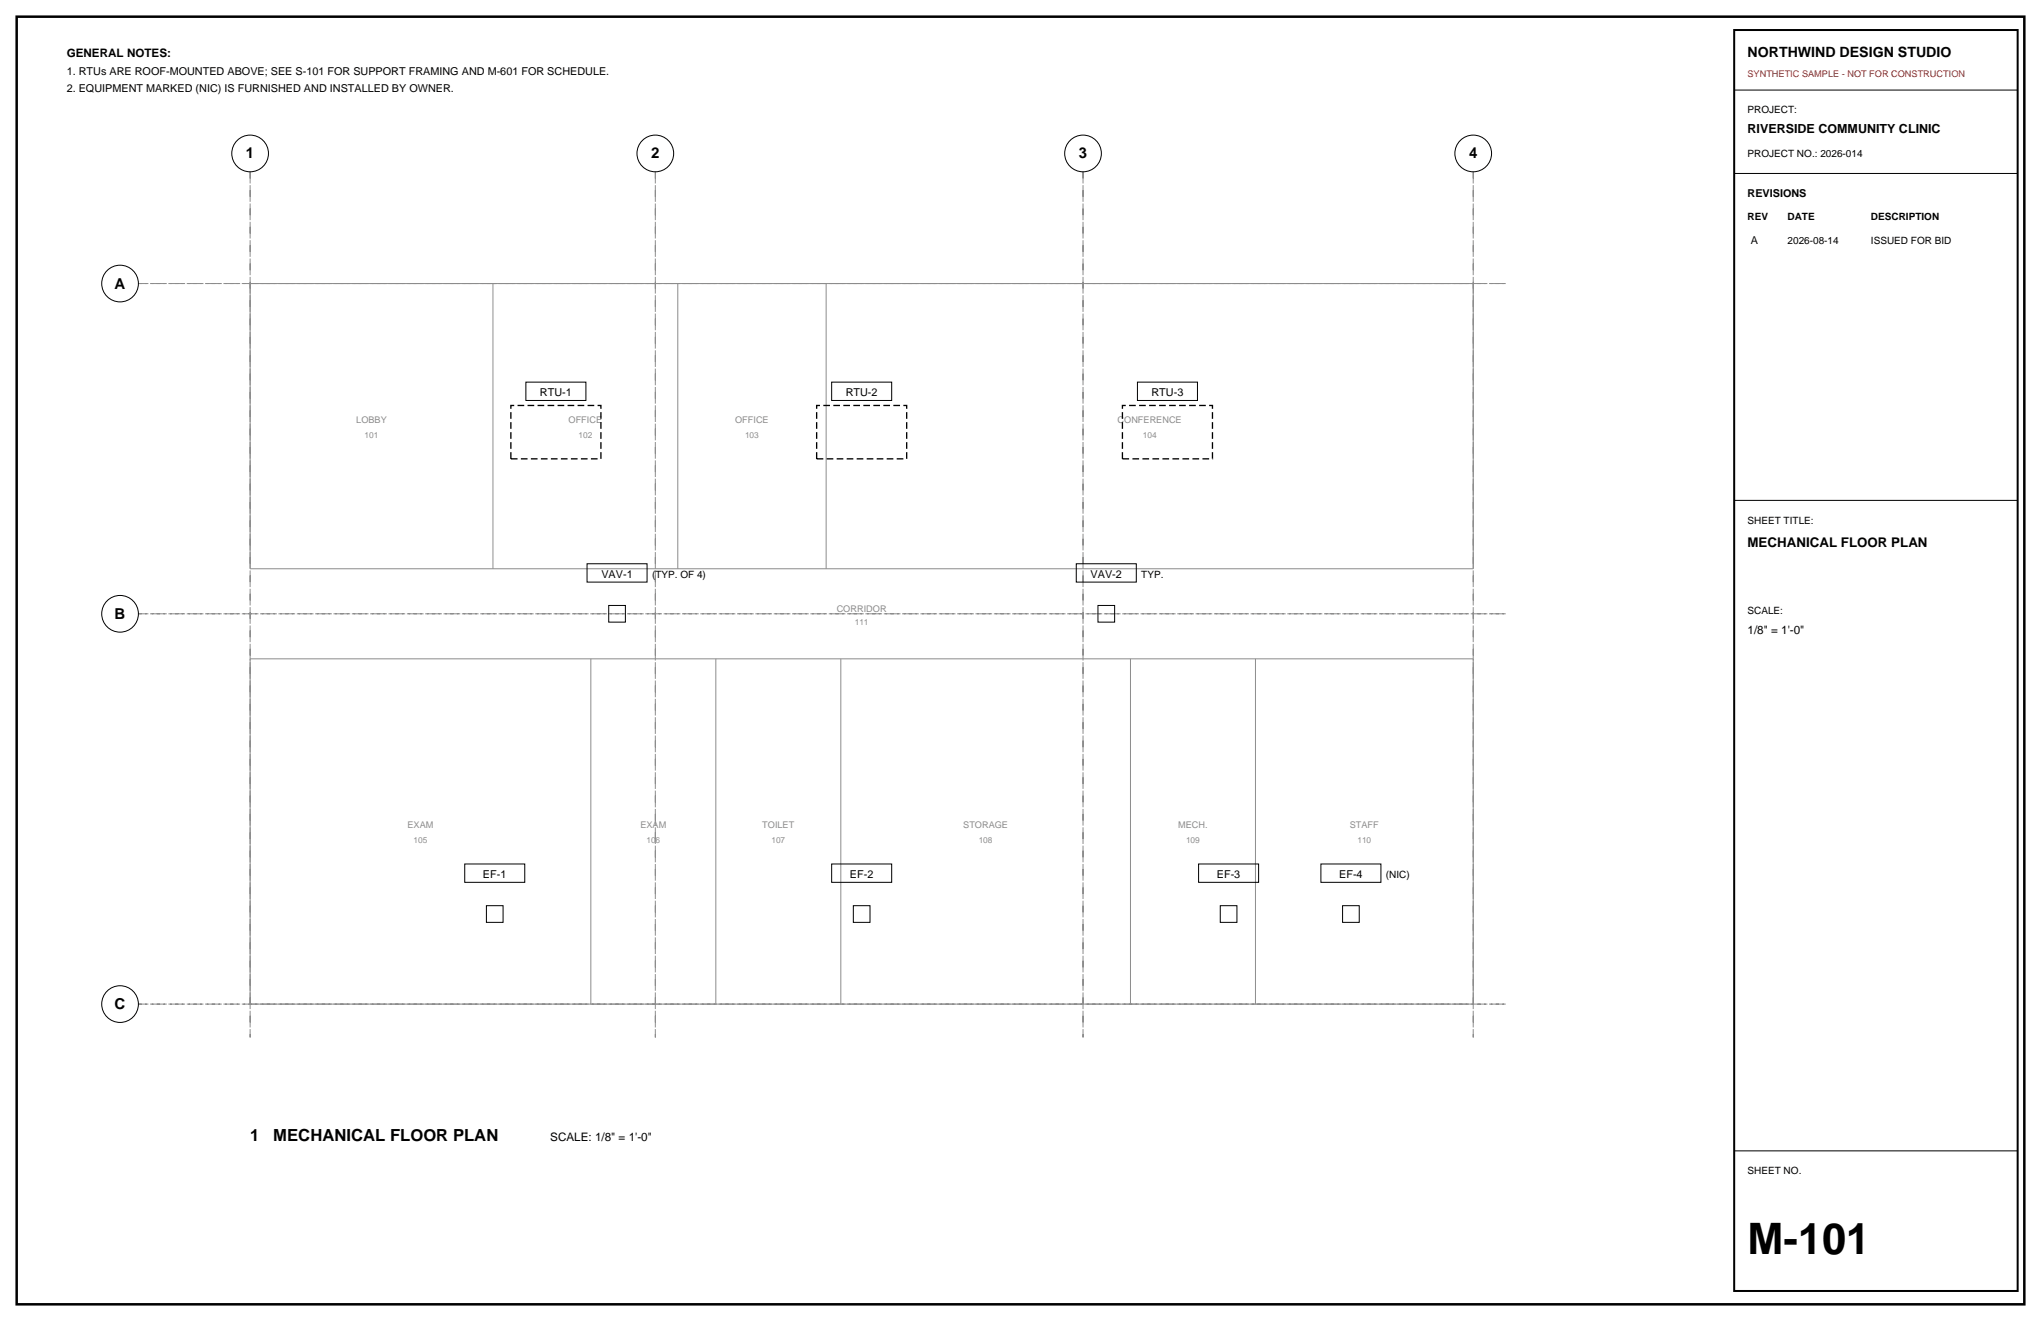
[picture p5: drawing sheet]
<svg xmlns="http://www.w3.org/2000/svg" width="432mm" height="279mm" viewBox="0 0 432 279" stroke-linecap="round" stroke-linejoin="round" font-family="sans-serif">
<defs><g id="words">
<text font-size="9.2" x="369.7" y="265.3">M-101</text>
<g font-size="3.5">
<text x="52.9" y="241.3">1</text>
<text x="57.8" y="241.3">MECHANICAL FLOOR PLAN</text>
</g>
<g font-size="3.2">
<text x="52" y="33.5">1</text>
<text x="137.8" y="33.5">2</text>
<text x="228.2" y="33.5">3</text>
<text x="310.8" y="33.5">4</text>
<text x="24.3" y="61">A</text>
<text x="24.3" y="130.9">B</text>
<text x="24.3" y="213.4">C</text>
</g>
<text font-size="3" x="369.7" y="12">NORTHWIND DESIGN STUDIO</text>
<text font-size="2.8" x="369.7" y="115.7">MECHANICAL FLOOR PLAN</text>
<text font-size="2.6" x="369.7" y="28.2">RIVERSIDE COMMUNITY CLINIC</text>
<g font-size="2.5">
<text x="14.1" y="12">GENERAL NOTES:</text>
<text x="369.7" y="134.1">1/8&quot; = 1'-0&quot;</text>
<text x="116.4" y="241.3">SCALE: 1/8&quot; = 1'-0&quot;</text>
</g>
<g font-size="2.3">
<text x="14.1" y="15.9">1. RTUs ARE ROOF-MOUNTED ABOVE; SEE S-101 FOR SUPPORT FRAMING AND M-601 FOR SCHEDULE.</text>
<text x="14.1" y="19.4">2. EQUIPMENT MARKED (NIC) IS FURNISHED AND INSTALLED BY OWNER.</text>
<text x="369.7" y="41.6">REVISIONS</text>
<text x="370.4" y="51.5">A</text>
<text x="114.2" y="83.8">RTU-1</text>
<text x="178.9" y="83.8">RTU-2</text>
<text x="243.6" y="83.8">RTU-3</text>
<text x="127.2" y="122.2">VAV-1</text>
<text x="230.7" y="122.2">VAV-2</text>
<text x="102.2" y="185.7">EF-1</text>
<text x="179.8" y="185.7">EF-2</text>
<text x="257.4" y="185.7">EF-3</text>
<text x="283.3" y="185.7">EF-4</text>
</g>
<g font-size="2.1">
<text x="369.7" y="24">PROJECT:</text>
<text x="369.7" y="33.2">PROJECT NO.: 2026-014</text>
<text x="369.7" y="46.6">REV</text>
<text x="378.2" y="46.6">DATE</text>
<text x="395.8" y="46.6">DESCRIPTION</text>
<text x="378.2" y="51.5">2026-08-14</text>
<text x="395.8" y="51.5">ISSUED FOR BID</text>
<text x="369.7" y="110.8">SHEET TITLE:</text>
<text x="138" y="122.2">(TYP. OF 4)</text>
<text x="241.5" y="122.2">TYP.</text>
<text x="369.7" y="129.8">SCALE:</text>
<text x="293.2" y="185.7">(NIC)</text>
<text x="369.7" y="248.4">SHEET NO.</text>
</g>
<text font-size="1.9" fill="#d90d0d" x="369.7" y="16.2">SYNTHETIC SAMPLE - NOT FOR CONSTRUCTION</text>
<g font-size="1.9" fill="#8c8c8c">
<text x="75.4" y="89.4">LOBBY</text>
<text x="120.3" y="89.4">OFFICE</text>
<text x="155.5" y="89.4">OFFICE</text>
<text x="236.4" y="89.4">CONFERENCE</text>
<text x="177" y="129.5">CORRIDOR</text>
<text x="86.2" y="175.2">EXAM</text>
<text x="135.5" y="175.2">EXAM</text>
<text x="161.3" y="175.2">TOILET</text>
<text x="203.8" y="175.2">STORAGE</text>
<text x="249.3" y="175.2">MECH.</text>
<text x="285.6" y="175.2">STAFF</text>
</g>
<g font-size="1.8" fill="#8c8c8c">
<text x="77.1" y="92.6">101</text>
<text x="122.4" y="92.6">102</text>
<text x="157.6" y="92.6">103</text>
<text x="241.8" y="92.6">104</text>
<text x="180.8" y="132.3">111</text>
<text x="87.5" y="178.3">105</text>
<text x="136.7" y="178.3">106</text>
<text x="163.2" y="178.3">107</text>
<text x="207.1" y="178.3">108</text>
<text x="250.9" y="178.3">109</text>
<text x="287.2" y="178.3">110</text>
</g>
</g></defs>
<path d="M3.5 3.5h424.8v272.4h-424.8z" fill="none" stroke="#000" stroke-width=".53"/>
<path d="M52.9 36.3v183.1zM138.6 36.3v183.1zM229.1 36.3v183.1zM311.7 36.3v183.1zM29.3 60h289.4zM29.3 129.8h289.4zM29.3 212.4h289.4z" fill="none" stroke="#8c8c8c" stroke-width=".21" stroke-dasharray="2.1 .7 .4 .7" stroke-linecap="butt"/>
<g fill="none" stroke="#000" stroke-width=".21">
<path d="M366.9 19.1h60zM366.9 36.7h60zM111.3 80.8h12.7v3.9h-12.7zM175.9 80.8h12.7v3.9h-12.7zM240.6 80.8h12.7v3.9h-12.7zM124.2 119.2h12.7v3.9h-12.7zM227.7 119.2h12.7v3.9h-12.7zM366.9 105.8h60zM128.8 128.1h3.5v3.5h-3.5zM232.3 128.1h3.5v3.5h-3.5zM98.3 182.7h12.7v3.9h-12.7zM102.9 191.6h3.5v3.5h-3.5z"/>
<path d="M175.9 182.7h12.7v3.9h-12.7zM180.5 191.6h3.6v3.5h-3.6zM253.6 182.7h12.7v3.9h-12.7zM258.2 191.6h3.5v3.5h-3.5zM279.5 182.7h12.7v3.9h-12.7zM284 191.6h3.6v3.5h-3.6zM366.9 243.4h60z"/>
<circle cx="52.9" cy="32.5" r="3.9"/>
<circle cx="138.6" cy="32.5" r="3.9"/>
<circle cx="229.1" cy="32.5" r="3.9"/>
<circle cx="311.7" cy="32.5" r="3.9"/>
<circle cx="25.4" cy="60" r="3.9"/>
<circle cx="25.4" cy="129.8" r="3.9"/>
<circle cx="25.4" cy="212.4" r="3.9"/>
</g>
<g fill="none" stroke="#8c8c8c" stroke-width=".21">
<path d="M52.9 60h258.8zM52.9 60v60.3zM104.3 60v60.3zM143.4 60v60.3zM174.8 60v60.3zM311.7 60v60.3zM52.9 139.3v73.1zM52.9 120.3h258.8zM52.9 139.3h258.8zM125 139.3v73.1zM151.4 139.3v73.1zM177.9 139.3v73.1z"/>
<path d="M239.2 139.3v73.1zM265.6 139.3v73.1zM311.7 139.3v73.1zM52.9 212.4h258.8z"/>
</g>
<path d="M108.1 85.8h19v11.2h-19zM172.8 85.8h19v11.2h-19zM237.5 85.8h19v11.2h-19z" fill="none" stroke="#000" stroke-width=".28" stroke-dasharray="1.4 .7" stroke-linecap="butt"/>
<path d="M366.9 6.4h60v266.6h-60z" fill="none" stroke="#000" stroke-width=".42"/>
<use href="#words"/>
</svg>
